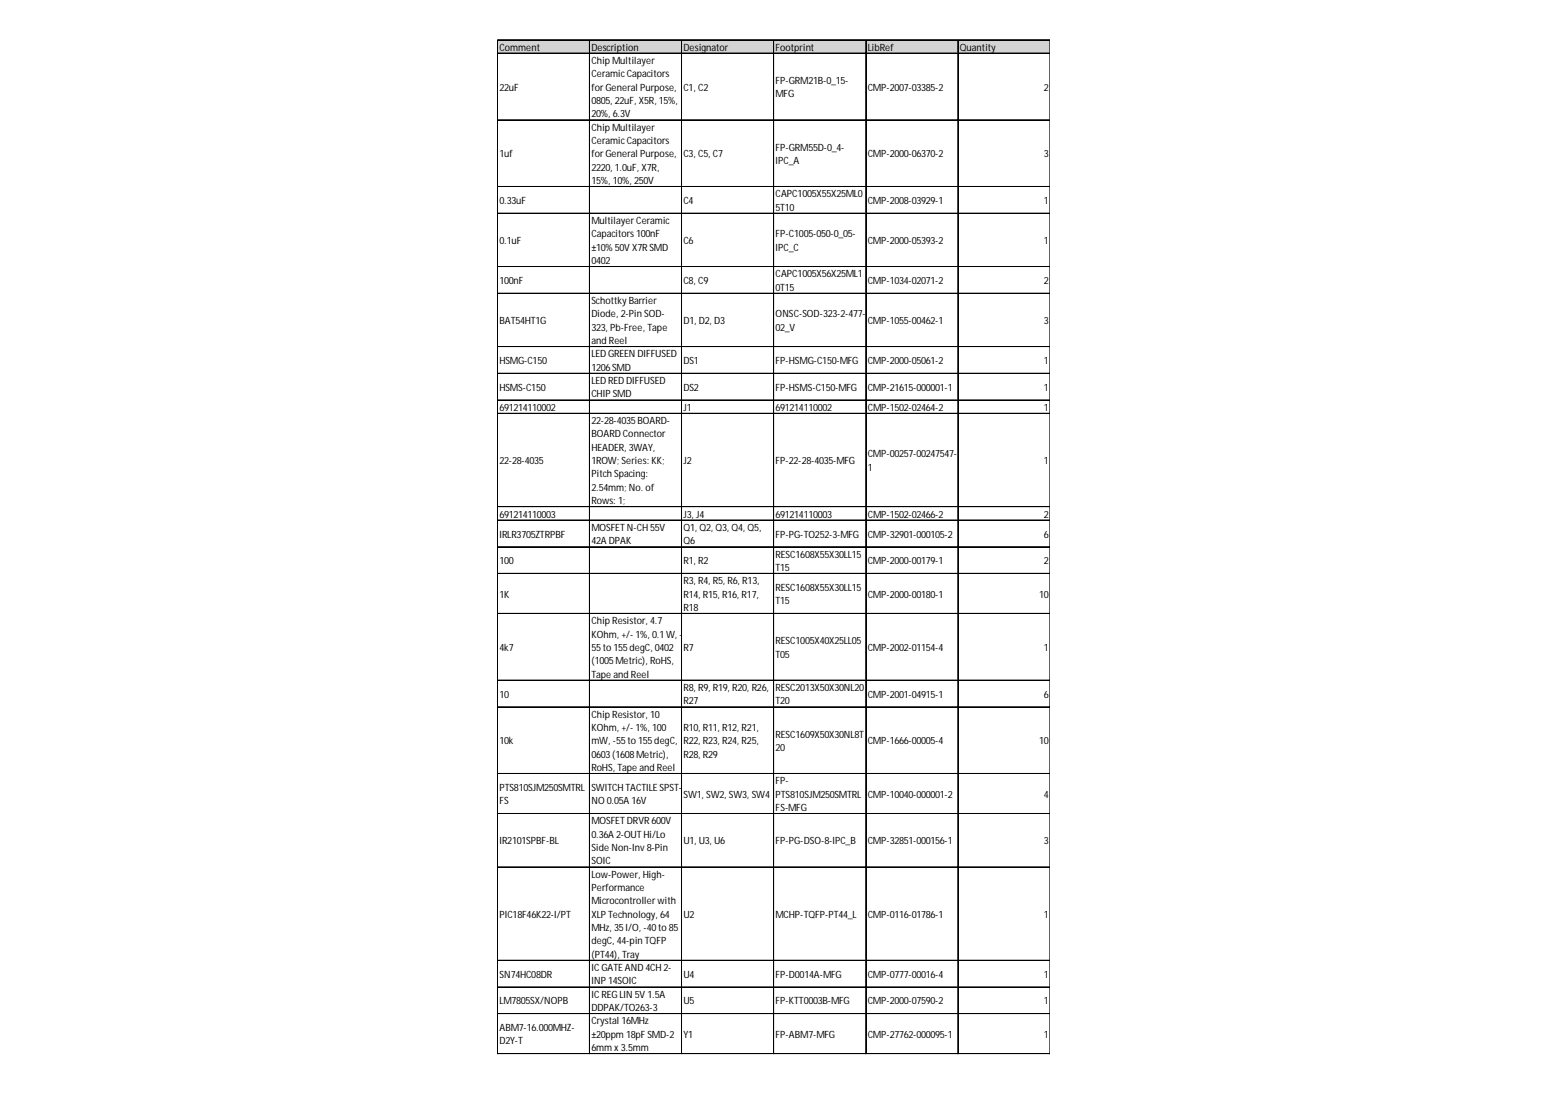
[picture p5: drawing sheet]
<svg xmlns="http://www.w3.org/2000/svg" width="297mm" height="210mm" viewBox="0 0 297 210" stroke-linecap="round" stroke-linejoin="round" font-family="sans-serif">
<defs><g id="words">
<g font-size="1.9">
<text x="95.8" y="9.7">Comment</text>
<text x="113.4" y="9.7">Description</text>
<text x="131.1" y="9.7">Designator</text>
<text x="148.7" y="9.7">Footprint</text>
<text x="166.4" y="9.7">LibRef</text>
<text x="184.1" y="9.7">Quantity</text>
<text x="95.8" y="17.4">22uF</text>
<text x="113.4" y="12.3">Chip Multilayer</text>
<text x="113.4" y="14.8">CeramicCapacitors</text>
<text x="113.4" y="17.4">forGeneral Purpose,</text>
<text x="131.1" y="17.4">C1, C2</text>
<text x="148.7" y="16.1">FP-GRM21B-0_15-</text>
<text x="166.4" y="17.4">CMP-2007-03385-2</text>
<text x="200.2" y="17.4">2</text>
<text x="113.4" y="19.9">0805, 22uF, X5R, 15%,</text>
<text x="113.4" y="22.5">20%, 6.3V</text>
<text x="148.7" y="18.6">MFG</text>
<text x="113.4" y="25">Chip Multilayer</text>
<text x="113.4" y="27.6">CeramicCapacitors</text>
<text x="148.7" y="28.9">FP-GRM55D-0_4-</text>
<text x="95.8" y="30.2">1uf</text>
<text x="113.4" y="30.2">forGeneral Purpose,</text>
<text x="113.4" y="32.7">2220, 1.0uF, X7R,</text>
<text x="113.4" y="35.3">15%, 10%, 250V</text>
<text x="131.1" y="30.2">C3, C5, C7</text>
<text x="148.7" y="31.4">IPC_A</text>
<text x="166.4" y="30.2">CMP-2000-06370-2</text>
<text x="200.2" y="30.2">3</text>
<text x="95.8" y="39.1">0.33uF</text>
<text x="131.1" y="39.1">C4</text>
<text x="148.7" y="37.8">CAPC1005X55X25ML0</text>
<text x="148.7" y="40.4">5T10</text>
<text x="166.4" y="39.1">CMP-2008-03929-1</text>
<text x="200.2" y="39.1">1</text>
<text x="95.8" y="46.8">0.1uF</text>
<text x="113.4" y="42.9">MultilayerCeramic</text>
<text x="113.4" y="45.5">Capacitors100nF</text>
<text x="131.1" y="46.8">C6</text>
<text x="148.7" y="45.5">FP-C1005-050-0_05-</text>
<text x="166.4" y="46.8">CMP-2000-05393-2</text>
<text x="200.2" y="46.8">1</text>
<text x="113.4" y="48.1">±10% 50V X7R SMD</text>
<text x="113.4" y="50.6">0402</text>
<text x="148.7" y="48.1">IPC_C</text>
<text x="148.7" y="53.2">CAPC1005X56X25ML1</text>
<text x="95.8" y="54.5">100nF</text>
<text x="113.4" y="58.3">Schottky Barrier</text>
<text x="131.1" y="54.5">C8, C9</text>
<text x="148.7" y="55.7">0T15</text>
<text x="166.4" y="54.5">CMP-1034-02071-2</text>
<text x="200.2" y="54.5">2</text>
<text x="95.8" y="62.1">BAT54HT1G</text>
<text x="113.4" y="60.8">Diode, 2-Pin SOD-</text>
<text x="113.4" y="63.4">323, Pb-Free, Tape</text>
<text x="113.4" y="66">and Reel</text>
<text x="131.1" y="62.1">D1, D2, D3</text>
<text x="148.7" y="60.8">ONSC-SOD-323-2-477-</text>
<text x="148.7" y="63.4">02_V</text>
<text x="166.4" y="62.1">CMP-1055-00462-1</text>
<text x="200.2" y="62.1">3</text>
<text x="95.8" y="69.8">HSMG-C150</text>
<text x="113.4" y="68.5">LED GREEN DIFFUSED</text>
<text x="113.4" y="71.1">1206SMD</text>
<text x="131.1" y="69.8">DS1</text>
<text x="148.7" y="69.8">FP-HSMG-C150-MFG</text>
<text x="166.4" y="69.8">CMP-2000-05061-2</text>
<text x="200.2" y="69.8">1</text>
<text x="95.8" y="74.9">HSMS-C150</text>
<text x="113.4" y="73.6">LED RED DIFFUSED</text>
<text x="113.4" y="76.2">CHIP SMD</text>
<text x="131.1" y="74.9">DS2</text>
<text x="148.7" y="74.9">FP-HSMS-C150-MFG</text>
<text x="166.4" y="74.9">CMP-21615-000001-1</text>
<text x="200.2" y="74.9">1</text>
<text x="95.8" y="78.7">691214110002</text>
<text x="113.4" y="81.3">22-28-4035BOARD-</text>
<text x="113.4" y="83.9">BOARD Connector</text>
<text x="131.1" y="78.7">J1</text>
<text x="148.7" y="78.7">691214110002</text>
<text x="166.4" y="78.7">CMP-1502-02464-2</text>
<text x="200.2" y="78.7">1</text>
<text x="95.8" y="89">22-28-4035</text>
<text x="113.4" y="86.4">HEADER, 3WAY,</text>
<text x="113.4" y="89">1ROW; Series: KK;</text>
<text x="131.1" y="89">J2</text>
<text x="148.7" y="89">FP-22-28-4035-MFG</text>
<text x="166.4" y="87.7">CMP-00257-00247547-</text>
<text x="200.2" y="89">1</text>
<text x="113.4" y="91.5">Pitch Spacing:</text>
<text x="113.4" y="94.1">2.54mm; No. of</text>
<text x="166.4" y="90.3">1</text>
<text x="95.8" y="99.2">691214110003</text>
<text x="113.4" y="96.6">Rows: 1;</text>
<text x="113.4" y="101.8">MOSFET N-CH 55V</text>
<text x="131.1" y="99.2">J3, J4</text>
<text x="131.1" y="101.8">Q1, Q2, Q3, Q4, Q5,</text>
<text x="148.7" y="99.2">691214110003</text>
<text x="166.4" y="99.2">CMP-1502-02466-2</text>
<text x="200.2" y="99.2">2</text>
<text x="95.8" y="103">IRLR3705ZTRPBF</text>
<text x="113.4" y="104.3">42A DPAK</text>
<text x="131.1" y="104.3">Q6</text>
<text x="148.7" y="103">FP-PG-TO252-3-MFG</text>
<text x="148.7" y="106.9">RESC1608X55X30LL15</text>
<text x="166.4" y="103">CMP-32901-000105-2</text>
<text x="200.2" y="103">6</text>
<text x="95.8" y="108.2">100</text>
<text x="131.1" y="108.2">R1, R2</text>
<text x="131.1" y="112">R3, R4, R5, R6, R13,</text>
<text x="148.7" y="109.4">T15</text>
<text x="148.7" y="113.3">RESC1608X55X30LL15</text>
<text x="166.4" y="108.2">CMP-2000-00179-1</text>
<text x="200.2" y="108.2">2</text>
<text x="95.8" y="114.5">1K</text>
<text x="113.4" y="119.7">Chip Resistor, 4.7</text>
<text x="131.1" y="114.5">R14, R15, R16, R17,</text>
<text x="131.1" y="117.1">R18</text>
<text x="148.7" y="115.8">T15</text>
<text x="166.4" y="114.5">CMP-2000-00180-1</text>
<text x="199.3" y="114.5">10</text>
<text x="95.8" y="124.8">4k7</text>
<text x="113.4" y="122.2">KOhm, +/- 1%, 0.1W, -</text>
<text x="113.4" y="124.8">55to 155degC, 0402</text>
<text x="131.1" y="124.8">R7</text>
<text x="148.7" y="123.5">RESC1005X40X25LL05</text>
<text x="166.4" y="124.8">CMP-2002-01154-4</text>
<text x="200.2" y="124.8">1</text>
<text x="113.4" y="127.3">(1005Metric), RoHS,</text>
<text x="113.4" y="129.9">Tape and Reel</text>
<text x="148.7" y="126.1">T05</text>
<text x="95.8" y="133.7">10</text>
<text x="113.4" y="137.6">Chip Resistor, 10</text>
<text x="131.1" y="132.4">R8, R9, R19, R20, R26,</text>
<text x="131.1" y="135">R27</text>
<text x="148.7" y="132.4">RESC2013X50X30NL20</text>
<text x="148.7" y="135">T20</text>
<text x="166.4" y="133.7">CMP-2001-04915-1</text>
<text x="200.2" y="133.7">6</text>
<text x="95.8" y="142.7">10k</text>
<text x="113.4" y="140.1">KOhm, +/- 1%, 100</text>
<text x="113.4" y="142.7">mW, -55to 155degC,</text>
<text x="131.1" y="140.1">R10, R11, R12, R21,</text>
<text x="131.1" y="142.7">R22, R23, R24, R25,</text>
<text x="148.7" y="141.4">RESC1609X50X30NL8T</text>
<text x="148.7" y="144">20</text>
<text x="166.4" y="142.7">CMP-1666-00005-4</text>
<text x="199.3" y="142.7">10</text>
<text x="113.4" y="145.2">0603(1608Metric),</text>
<text x="113.4" y="147.8">RoHS, Tape and Reel</text>
<text x="131.1" y="145.2">R28, R29</text>
<text x="95.8" y="151.6">PTS810SJM250SMTRL</text>
<text x="95.8" y="154.2">FS</text>
<text x="113.4" y="151.6">SWITCH TACTILE SPST-</text>
<text x="113.4" y="154.2">NO 0.05A 16V</text>
<text x="131.1" y="152.9">SW1, SW2, SW3, SW4</text>
<text x="148.7" y="150.3">FP-</text>
<text x="148.7" y="152.9">PTS810SJM250SMTRL</text>
<text x="148.7" y="155.5">FS-MFG</text>
<text x="166.4" y="152.9">CMP-10040-000001-2</text>
<text x="200.2" y="152.9">4</text>
<text x="95.8" y="161.9">IR2101SPBF-BL</text>
<text x="113.4" y="158">MOSFET DRVR 600V</text>
<text x="113.4" y="160.6">0.36A 2-OUT Hi/Lo</text>
<text x="131.1" y="161.9">U1, U3, U6</text>
<text x="148.7" y="161.9">FP-PG-DSO-8-IPC_B</text>
<text x="166.4" y="161.9">CMP-32851-000156-1</text>
<text x="200.2" y="161.9">3</text>
<text x="113.4" y="163.1">Side Non-Inv 8-Pin</text>
<text x="113.4" y="165.7">SOIC</text>
<text x="113.4" y="168.2">Low-Power, High-</text>
<text x="113.4" y="170.8">Performance</text>
<text x="113.4" y="173.4">Microcontrollerwith</text>
<text x="95.8" y="175.9">PIC18F46K22-I/PT</text>
<text x="113.4" y="175.9">XLP Technology, 64</text>
<text x="113.4" y="178.5">MHz, 35I/O, -40to 85</text>
<text x="131.1" y="175.9">U2</text>
<text x="148.7" y="175.9">MCHP-TQFP-PT44_L</text>
<text x="166.4" y="175.9">CMP-0116-01786-1</text>
<text x="200.2" y="175.9">1</text>
<text x="113.4" y="181">degC, 44-pin TQFP</text>
<text x="113.4" y="183.6">(PT44), Tray</text>
<text x="95.8" y="187.4">SN74HC08DR</text>
<text x="113.4" y="186.1">ICGATE AND 4CH 2-</text>
<text x="113.4" y="188.7">INP 14SOIC</text>
<text x="113.4" y="191.3">ICREGLIN 5V 1.5A</text>
<text x="131.1" y="187.4">U4</text>
<text x="148.7" y="187.4">FP-D0014A-MFG</text>
<text x="166.4" y="187.4">CMP-0777-00016-4</text>
<text x="200.2" y="187.4">1</text>
<text x="95.8" y="192.5">LM7805SX/NOPB</text>
<text x="95.8" y="197.7">ABM7-16.000MHZ-</text>
<text x="113.4" y="193.8">DDPAK/TO263-3</text>
<text x="113.4" y="196.4">Crystal 16MHz</text>
<text x="131.1" y="192.5">U5</text>
<text x="148.7" y="192.5">FP-KTT0003B-MFG</text>
<text x="166.4" y="192.5">CMP-2000-07590-2</text>
<text x="200.2" y="192.5">1</text>
<text x="95.8" y="200.2">D2Y-T</text>
<text x="113.4" y="198.9">±20ppm 18pF SMD-2</text>
<text x="113.4" y="201.5">6mm x 3.5mm</text>
<text x="131.1" y="198.9">Y1</text>
<text x="148.7" y="198.9">FP-ABM7-MFG</text>
<text x="166.4" y="198.9">CMP-27762-000095-1</text>
<text x="200.2" y="198.9">1</text>
</g>
</g></defs>
<path d="M95.4 7.7h106v2.6h-106z" fill="#d3d3d3"/>
<g fill="none" stroke="#000" stroke-width=".19">
<path d="M95.4 7.6v194.5M95.5 7.6h105.9M95.5 7.7h105.9M95.5 10.2h105.9M113 7.7v194.4M113.1 7.7v194.4M130.7 7.7v194.4M130.8 7.7v194.4M148.3 7.7v194.4M148.4 7.7v194.4M166 7.7v194.4M166.1 7.7v194.4"/>
<path d="M183.7 7.7v194.4M201.3 7.7v194.4M95.5 23h105.9M95.5 35.7h105.9M95.5 35.8h105.9M95.5 40.9h105.9M95.5 51.1h105.9M95.5 51.2h105.9M95.5 56.2h105.9M95.5 56.3h105.9M95.5 66.4h105.9M95.5 66.5h105.9"/>
<path d="M95.5 71.5h105.9M95.5 71.6h105.9M95.5 76.7h105.9M95.5 79.2h105.9M95.5 79.3h105.9M95.5 97.1h105.9M95.5 97.2h105.9M95.5 99.7h105.9M95.5 104.8h105.9M95.5 104.9h105.9M95.5 109.9h105.9M95.5 110h105.9"/>
<path d="M95.5 117.6h105.9M95.5 130.4h105.9M95.5 135.5h105.9M95.5 148.3h105.9M95.5 155.9h105.9M95.5 156h105.9M95.5 166.2h105.9M95.5 184.1h105.9M95.5 189.2h105.9M95.5 194.3h105.9M95.5 194.4h105.9M95.5 202h105.9"/>
</g>
<path d="M95.4 202.1h.1" fill="none" stroke="#d4d4d4" stroke-width=".19"/>
<path d="M95.4 202.1h.1z" fill="#d4d4d4"/>
<path d="M113 202.1h.1" fill="none" stroke="#d4d4d4" stroke-width=".19"/>
<path d="M113 202.1h.2z" fill="#d4d4d4"/>
<path d="M130.7 202.1h.1" fill="none" stroke="#d4d4d4" stroke-width=".19"/>
<path d="M130.7 202.1h.1z" fill="#d4d4d4"/>
<path d="M148.3 202.1h.1" fill="none" stroke="#d4d4d4" stroke-width=".19"/>
<path d="M148.3 202.1h.2z" fill="#d4d4d4"/>
<path d="M166 202.1h.1" fill="none" stroke="#d4d4d4" stroke-width=".19"/>
<path d="M166 202.1h.1z" fill="#d4d4d4"/>
<path d="M183.7 202.1h.1" fill="none" stroke="#d4d4d4" stroke-width=".19"/>
<path d="M183.7 202.1h.1z" fill="#d4d4d4"/>
<path d="M201.3 202.1h.1" fill="none" stroke="#d4d4d4" stroke-width=".19"/>
<use href="#words"/>
</svg>
